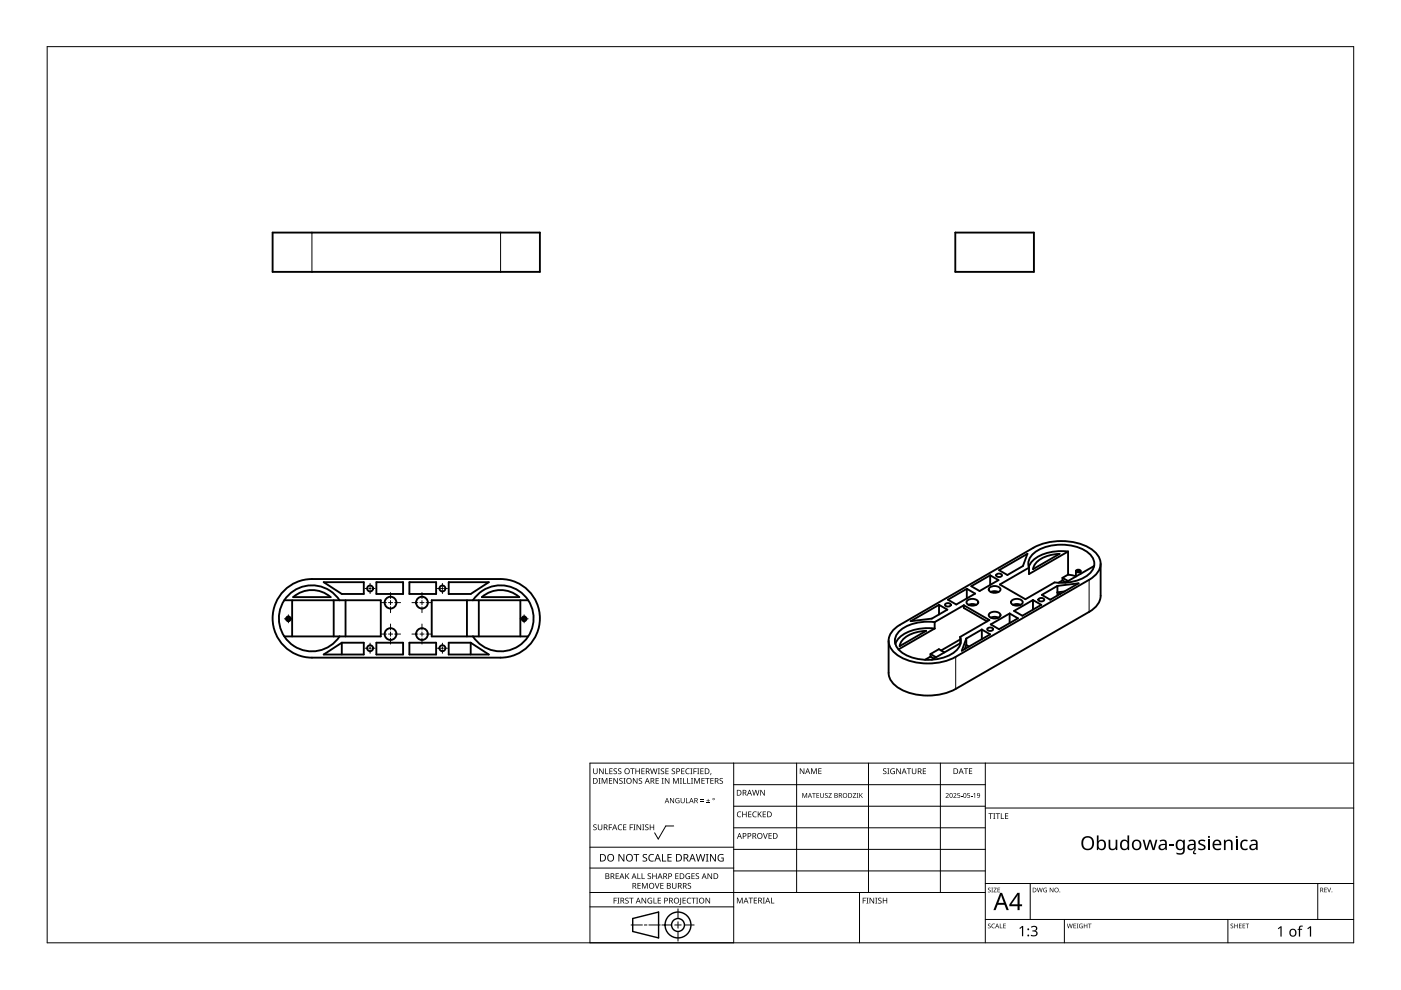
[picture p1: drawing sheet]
<svg xmlns="http://www.w3.org/2000/svg" width="297mm" height="210mm" viewBox="0 0 297 210" stroke-linecap="round" stroke-linejoin="round" font-family="sans-serif">
<g fill="none" stroke="#000" stroke-width=".4">
<path d="M57.8 49.3h56.7v8.3h-56.7zM202.5 49.3h16.7v8.3h-16.7zM219.9 119.1a7.5 7.5 0 0 1 4.7-1.7l-5.6 3.3 .2-.6zM226.5 116.9a10.5 10.5 0 0 0-7.1 1.6l-1 1.1-.3 .6M226.5 116.9v4.9M226.5 116.9l-8.3 4.8v-1.3M233.4 119.5v6.8a4.1 4.1 0 0 1-2.5 3.4l-28.3 16.4a12.9 12.9 0 0 1-12.2-.3 4.1 4.1 0 0 1-2-3.1v-6.8M60.2 125.2a8.3 8.3 0 0 1 5.9-2.4h40a8.3 8.3 0 0 1 8.4 8.3 8.3 8.3 0 0 1-8.4 8.3h-40a8.3 8.3 0 0 1-7.7-5.1 8.3 8.3 0 0 1 1.8-9.1zM60.3 127.3h20.4v7.6h-20.4M61.9 127.3v7.6M62.2 126.6a6 6 0 0 1 7.9 0zM68.6 138.8l3.9-2.5h4.6v2.5z"/>
<path d="M68.6 123.4h8.5v2.5h-4.6zM70.7 127.3v7.6M72 127.3a7 7 0 0 0-10.5-1.5 7 7 0 0 0 0 10.6 7 7 0 0 0 10.5-1.5M72.5 136.3v2.5M73.3 127.3v7.6M79.8 136.3h5.7v2.5h-5.7zM79.8 123.4h5.7v2.5h-5.7zM86.8 136.3h5.7v2.5h-5.7zM86.8 123.4h5.7v2.5h-5.7zM95.1 136.3h4.7l3.8 2.5h-8.5zM95.1 123.4h8.5l-3.8 2.5h-4.7zM99 127.3v7.6"/>
<path d="M99.8 136.3v2.5M100.3 127.3a7 7 0 0 1 10.4-1.5 7 7 0 0 1 0 10.6 7 7 0 0 1-10.4-1.5M101.5 127.3v7.6M102.2 126.6a6 6 0 0 1 7.9 0zM110.3 127.3v7.6M112 127.3h-20.5v7.6h20.5M189.7 133.3l1.1-.8 28.3-16.4a12.9 12.9 0 0 1 12.2 .3 3.4 3.4 0 0 1 1.2 5.2l-1.6 1.3-28.3 16.4a12.9 12.9 0 0 1-12.2-.3 3.4 3.4 0 0 1-1.2-5.2zM191.6 135.4a7.5 7.5 0 0 1 4.8-1.6l-5.7 3.2 .2-.6zM193.1 131.7l6-3.5 1.8 1.1-3.3 1.9zM197.3 139.2l.7 .4M197.3 139.2l-1.2 .7M197.3 138.7v.5"/>
<path d="M197.3 138.7l1.2 .7M198.2 131.9a10.5 10.5 0 0 0-7.1 1.6 2.78 2.78 0 0 0 0 4.7 10.5 10.5 0 0 0 11.3 0 2.77 2.77 0 0 0 1.2-3.2M198.2 133.3a10.5 10.5 0 0 0-7.1 1.5l-1 1.1-.3 .6M198.2 131.9v1.4M198.2 133.3l-7.7 4.4M199.1 128.2v2.1M200.2 138.3l-1.1-.7-1.8 1.1M200.4 128.1a.79 .79 0 0 1 1.2 .1 .73 .73 0 0 1-1.3 0zM201 127.2l4-2.4 1.8 1.1-4.1 2.3zM203.6 136.4v.1M203.6 135v1.4M203.6 136.4l-6 3.5"/>
<path d="M203.6 135.6l-4.1 2.3M204.3 128.3v.6l5 2.8M204.3 128.3l-6.1 3.6M204.3 128.3l5.5 3.2-6.2 3.5M204.9 135.4v1.3M204.9 136.7l-.3 .9M204.9 136.7l.6 .4M205 124.8v2.1M205 127.4a1.56 1.56 0 0 1 2.4 .3 1.44 1.44 0 0 1-2.5 0zM205.3 128.2l.9-.1 .8 .1M205.9 124.3l4-2.3 1.8 1-4 2.3zM208.2 133.5l1.7 1-6 3.5 1-2.6"/>
<path d="M208.2 133.5l-3.3 1.9M208.2 133.5v2M209.4 133.2a.8 .8 0 0 1 1.2 .2 .73 .73 0 0 1-1.3 0zM209.7 124.7a1.56 1.56 0 0 1 2.4 .3 1.44 1.44 0 0 1-2.5 0zM209.7 130.1a1.56 1.56 0 0 1 2.4 .3 1.44 1.44 0 0 1-2.5 0zM209.9 122v2M210.1 132.4l4-2.3 1.7 1-4 2.3zM210.1 131l.8-.2 .8 .2M210.1 125.5l.8-.2 .8 .2M211.3 121.8a.79 .79 0 0 1 1.1 .2 .73 .73 0 0 1-1.2 0zM211.8 120.9l6-3.5-.9 2.6-3.3 1.9zM212 123.9l6.2-3.5a2.99 2.99 0 0 1 1.9-3.7 10.7 10.7 0 0 1 10.6 .4 2.78 2.78 0 0 1 0 4.8 10.5 10.5 0 0 1-7.1 1.6l-6.2 3.6z"/>
<path d="M214.1 130.1v2M214.4 127.4a1.56 1.56 0 0 1 2.4 .3 1.44 1.44 0 0 1-2.5 0zM215 129.5l4-2.3 1.8 1-4 2.4zM216.4 128.2l-.8-.1-.8 .1M219 127.2v2.1M220.2 127a.8 .8 0 0 1 1.2 .2 .73 .73 0 0 1-1.3 0zM220.9 126.1l3.3-1.9 4.5-.5-6 3.5zM224.2 124.2v2.1M225.3 123.1l.7 .4M225.3 122.5l1.2 .7M225.3 122.5v.6M225.3 123.1l-.9 .5"/>
<path d="M225.7 125.4l-1.5 .2 .6 .3M226.5 121.8l-1.2 .7M226.5 121.8l1.6 .4M228.1 121.1v1.1M228.2 120.9l.2-.1a.56 .56 0 0 1 .7 .3 .49 .49 0 0 1-.5 .3 .49 .49 0 0 1-.4-.5zM228.3 121h.6a.3 .3 0 0 1-.3 .3 .3 .3 0 0 1-.3-.3zM229.1 121.1v.6M231.9 120.2v-.1l-6.1 3.4"/>
<circle cx="61.1" cy="131.2" r=".34"/>
<circle cx="61.1" cy="131.2" r=".5"/>
<circle cx="78.5" cy="124.8" r=".63"/>
<circle cx="78.5" cy="137.4" r=".63"/>
<circle cx="82.8" cy="127.8" r="1.25"/>
<circle cx="82.8" cy="134.4" r="1.25"/>
<circle cx="89.5" cy="134.4" r="1.25"/>
<circle cx="89.5" cy="127.8" r="1.25"/>
<circle cx="93.8" cy="137.4" r=".63"/>
<circle cx="93.8" cy="124.8" r=".63"/>
<circle cx="111.1" cy="131.2" r=".5"/>
<circle cx="111.1" cy="131.2" r=".34"/>
</g>
<path d="M66.1 49.3v8.3M106.1 49.3v8.3M202.6 139.3v6.8M230.9 122.9v6.8" fill="none" stroke="#000" stroke-width=".21"/>
<path d="M10 9.9h277v190h-277z" fill="none" stroke="#000" stroke-width=".21"/>
<g fill="none" stroke="#000" stroke-width=".21">
<path d="M125.1 179.6h30.5M142.8 175.1h-1.6l-1.6 2.8-.8-1.3M155.6 161.8v38.1h-30.5v-38.1h161.9M155.6 166.4h53.3M155.6 170.9h53.3M155.6 175.5h53.3M168.9 161.8v27.4M184.1 161.8v27.4M199.4 161.8v27.4M208.9 161.8v38.1M208.9 171.3h78.1M125.1 192.3h30.5"/>
<path d="M125.1 189.2h83.8M125.1 184h30.5M133.8 196.1h2.4M136.6 196.1h.6M137.6 196.1h2.4M140.3 196.1h2.1M143.1 196.1h1.3M143.7 192.7v2M143.7 195.4v1.4M143.7 197.5v2M145.1 196.1h2.1M155.6 180.1h53.3"/>
<path d="M155.6 184.7h53.3M182.2 189.2v10.7M208.9 194.9h78.1M208.9 187.3h78.1M218.4 187.3v7.6M225.7 194.9v5M260.3 194.9v5M279.4 187.3v7.6"/>
</g>
<g fill="#000">
<path d="M125.8 174.9l.5-.1h.2l-.1 .2a.25 .25 0 0 0-.3-.1 .25 .25 0 0 0 0 .4 .4 .4 0 0 1 .4 .3 .4 .4 0 0 1-.2 .5 .4 .4 0 0 1-.5-.3v.1a.27 .27 0 0 0 .5 0 .27 .27 0 0 0-.1-.4l-.4-.2zM125.8 162.9h.1v.8a.32 .32 0 0 0 .3 .3 .32 .32 0 0 0 .3-.3v-.8h.2v.8a.47 .47 0 0 1-.5 .4 .47 .47 0 0 1-.4-.4zM126.9 165h.4l-.1 .1v1l.1 .1h-.4l.1-.1v-1zM126.8 174.8h.1v.8a.32 .32 0 0 0 .3 .3 .32 .32 0 0 0 .3-.3v-.8h.2v.8a.47 .47 0 0 1-.5 .4 .47 .47 0 0 1-.4-.4zM127 162.9h.2l.6 1v-1h.2v1.2h-.2l-.7-1 .1 1h-.2zM127.6 165h.2l.4 1 .4-1h.2v1.2h-.2v-1.1l-.4 1.1h-.1l-.4-1.1v1.1h-.1zM128.3 162.9h.2v1.1h.5v.1h-.7zM129.1 174.8h.7v.1h-.6v.5h.5v.1h-.5v.5h-.1zM129.1 165h.7v.1h-.5v.4h.5v.1h-.5v.4h.5v.2h-.7zM129.2 162.9h.7v.1h-.5v.4h.4v.2h-.4v.4h.5v.1h-.7zM130.1 163l.5-.1 .2 .1v.1a.25 .25 0 0 0-.4-.1 .25 .25 0 0 0 0 .4 .4 .4 0 0 1 .4 .3 .4 .4 0 0 1-.2 .5 .4 .4 0 0 1-.5-.3v.1a.27 .27 0 0 0 .5 0 .27 .27 0 0 0-.1-.4l-.4-.2zM130.1 165h.1l.7 1v-1h.1v1.2h-.2l-.6-1v1h-.1z"/>
<path d="M131.1 175l.5-.2 .3 .1-.1 .1a.49 .49 0 0 0-.7 .4 .49 .49 0 0 0 .8 .4 .57 .57 0 0 1-.8 0 .57 .57 0 0 1 0-.8zM131.1 163l.4-.1 .2 .1v.1a.25 .25 0 0 0-.4-.1 .25 .25 0 0 0 0 .4 .4 .4 0 0 1 .5 .3 .4 .4 0 0 1-.3 .5 .4 .4 0 0 1-.5-.3l.1 .1a.27 .27 0 0 0 .4 0 .27 .27 0 0 0-.1-.4l-.3-.2zM131.3 165.1l.5-.2 .2 .1v.1a.25 .25 0 0 0-.4-.1 .25 .25 0 0 0 0 .4 .4 .4 0 0 1 .4 .3 .4 .4 0 0 1-.2 .5 .4 .4 0 0 1-.5-.2h.1a.27 .27 0 0 0 .4 .1 .27 .27 0 0 0-.1-.4l-.4-.3zM132.2 165h.4l-.1 .1v1l.1 .1h-.4l.1-.1v-1zM132.1 174.8h.7v.1h-.5v.4h.5v.1h-.5v.5h.5v.1h-.7zM133.5 174.8h.7v.1h-.5v.5h.5v.1h-.5v.5h-.2zM133.6 162.9h.9v.1h-.3v1.1h-.2v-1.1h-.4zM134.3 174.8h.4l-.1 .1v1l.1 .1h-.4l.1-.1v-1zM134.2 165h.2l.6 1v-1h.2v1.2h-.2l-.7-1v1h-.1zM134.7 162.9h.2v.5h.6v-.5h.2v1.2h-.2v-.5h-.6v.5h-.2zM135 174.8h.1l.7 1v-1h.1v1.2h-.2l-.6-1v1h-.1zM135.5 165.1l.4-.2 .2 .1v.1a.25 .25 0 0 0-.4-.1 .25 .25 0 0 0 0 .4 .4 .4 0 0 1 .5 .3 .4 .4 0 0 1-.3 .5 .4 .4 0 0 1-.5-.2h.1a.27 .27 0 0 0 .4 .1 .27 .27 0 0 0-.1-.4l-.3-.3z"/>
<path d="M136.2 174.8h.4l-.1 .1v1l.1 .1h-.4l.1-.1v-1zM136 162.9h.7v.1h-.6v.4h.5v.2h-.5v.4h.6v.1h-.7zM136.8 174.9l.4-.1h.3l-.1 .2a.25 .25 0 0 0-.3-.1 .25 .25 0 0 0 0 .4 .4 .4 0 0 1 .4 .3 .4 .4 0 0 1-.3 .5 .4 .4 0 0 1-.4-.3v.1a.27 .27 0 0 0 .5 0 .27 .27 0 0 0-.1-.4l-.4-.2zM137.8 174.8h.1v.5h.6v-.5h.2v1.2h-.2v-.6h-.6v.6h-.1zM137.8 162.9h.2l.3 1 .2-1h.2l.3 1 .2-1h.2l-.3 1.2h-.2l-.3-1-.3 1h-.1zM139 165h.7v.1h-.5v.4h.4v.1h-.4v.4h.5v.2h-.7zM139.5 162.9h.4l-.1 .1v1l.1 .1h-.4l.1-.1v-1zM140.3 165h.4l-.1 .1v1l.1 .1h-.4l.1-.1v-1zM140.1 163l.5-.1 .2 .1v.1a.25 .25 0 0 0-.4-.1 .25 .25 0 0 0 0 .4 .4 .4 0 0 1 .4 .3 .4 .4 0 0 1-.2 .5 .4 .4 0 0 1-.5-.3l.1 .1a.27 .27 0 0 0 .4 0 .27 .27 0 0 0-.1-.4l-.4-.2zM141.1 162.9h.7v.1h-.6v.4h.5v.2h-.5v.4h.6v.1h-.7zM141 165h.1l.7 1v-1h.1v1.2h-.2l-.6-1v1h-.1zM142.1 169.2h.1l.6 .9v-.9h.1v1.1h-.1l-.6-.9v.9h-.1z"/>
<path d="M142.5 163l.4-.1 .2 .1v.1a.25 .25 0 0 0-.4-.1 .25 .25 0 0 0 0 .4 .4 .4 0 0 1 .4 .3 .4 .4 0 0 1-.2 .5 .4 .4 0 0 1-.5-.3l.1 .1a.27 .27 0 0 0 .4 0 .27 .27 0 0 0-.1-.4l-.4-.2zM142.7 165h.2l.4 1 .4-1h.2v1.2h-.1v-1.1l-.4 1.1h-.2l-.4-1.1v1.1h-.1zM143.3 169.3l.5-.1 .3 .1-.1 .1a.45 .45 0 0 0-.7 .3 .45 .45 0 0 0 .6 .5v-.4h-.2v-.1h.4v.6a.6 .6 0 0 1-.8-.2 .6 .6 0 0 1 0-.8zM144.1 165h.5l-.2 .1v1l.2 .1h-.5l.2-.1v-1zM144.8 165h.2v1h.5v.2h-.7zM144.4 162.9h.7v.1h-.5v.4h.5v.2h-.5v.4h.5v.1h-.7zM144.3 169.2h.2v.7a.28 .28 0 0 0 .2 .3 .28 .28 0 0 0 .3-.3v-.7h.2v.7a.42 .42 0 0 1-.5 .4 .42 .42 0 0 1-.4-.4zM145.4 169.2h.2v1h.5v.1h-.7zM145.7 165h.2v1h.5v.2h-.7zM145.5 163.1l.4-.2 .3 .1v.1a.49 .49 0 0 0-.7 .4 .49 .49 0 0 0 .7 .5 .57 .57 0 0 1-.8-.1 .57 .57 0 0 1 0-.8zM146.4 162.9h.4l-.1 .1v1l.1 .1h-.4l.1-.1v-1zM146.5 165h.4l-.1 .1v1l.1 .1h-.4l.1-.1v-1z"/>
<path d="M147 162.9h.7v.1h-.5v.5h.5v.1h-.5v.5h-.2zM147.2 165h.2l.4 1 .4-1h.2v1.2h-.2l.1-1.1-.5 1.1h-.1l-.4-1.1v1.1h-.1zM147.8 162.9h.5l-.2 .1v1l.2 .1h-.5l.2-.1v-1zM148.5 169.9h.7v.1h-.7zM148.5 169.5h.7v.2h-.7zM148.5 162.9h.7v.1h-.6v.4h.5v.2h-.5v.4h.6v.1h-.7zM148.7 165h.7v.1h-.5v.4h.5v.1h-.5v.4h.5v.2h-.7zM149.8 170.2h.7v.1h-.7zM149.5 165h.9v.1h-.3v1.1h-.2v-1.1h-.4zM150.1 169.4l.1 .3h.3l-.3 .1v.3l-.1-.3h-.3l.3-.1zM150.7 163.9h.1l-.2 .4zM150.6 165h.7v.1h-.5v.4h.5v.1h-.5v.4h.5v.2h-.7z"/>
<path d="M152.6 165.1l.4-.2 .3 .1-.1 .1a.25 .25 0 0 0-.4-.1 .25 .25 0 0 0 0 .4 .4 .4 0 0 1 .5 .3 .4 .4 0 0 1-.3 .5 .4 .4 0 0 1-.5-.2h.1a.27 .27 0 0 0 .5 .1 .27 .27 0 0 0-.1-.4l-.4-.3zM156.4 172.2l.4-.2 .4 .1-.1 .1a.49 .49 0 0 0-.7 .5 .49 .49 0 0 0 .7 .4 .57 .57 0 0 1-.8 0 .57 .57 0 0 1 0-.8zM157.4 172.1h.1v.5h.7v-.5h.1v1.2h-.1v-.6h-.7v.6h-.1zM158.6 172.1h.7v.1h-.5v.4h.5v.1h-.5v.4h.5v.2h-.7zM159.7 172.2l.4-.2 .3 .1v.1a.49 .49 0 0 0-.7 .5 .49 .49 0 0 0 .7 .4 .57 .57 0 0 1-.8 0 .57 .57 0 0 1 0-.8zM159.5 167.5h.1l.3 1 .3-1h.1l.3 1 .3-1h.1l-.3 1.2h-.2l-.3-1.1-.3 1.1h-.1zM160.7 172.1h.1v.6l.5-.6h.2l-.5 .5 .5 .7h-.1l-.5-.6-.1 .6h-.1zM161.8 176.6h.1l.4 1.1 .3-1.1h.2l-.5 1.2h-.1zM161.2 167.5h.2l.6 1v-1h.2v1.2h-.2l-.7-1v1h-.1zM161.7 172.1h.7v.1h-.5v.4h.5v.1h-.5v.4h.5v.2h-.7zM162.9 176.6h.7v.2h-.5v.3h.5v.2h-.5v.4h.5v.1h-.7zM169.6 162.9h.2l.6 1v-1h.1v1.2h-.1l-.7-1v1h-.1z"/>
<path d="M170.1 168.1h.2l.3 .9 .3-.9h.2v1.1h-.1v-.9l-.4 .9-.4-.9v.9h-.1zM172 162.9h.2l.4 1 .3-1h.3v1.2h-.2v-1l-.4 1h-.1l-.4-1.1v1.1h-.1zM172.2 168.1h.8v.2h-.4v.9h-.1v-.9h-.3zM173.1 168.1h.6v.2h-.5v.3h.5v.1h-.5v.4h.5v.1h-.6zM173.5 162.9h.7v.1h-.5v.4h.4v.1h-.4v.5h.5v.1h-.7zM173.9 168.1h.1v.7a.26 .26 0 0 0 .3 .3 .26 .26 0 0 0 .3-.3v-.7h.1v.7a.39 .39 0 0 1-.4 .4 .39 .39 0 0 1-.4-.4zM174.9 168.2l.4-.1 .2 .1v.1a.25 .25 0 0 0-.4-.1 .25 .25 0 0 0 0 .4 .25 .25 0 0 0 .3 .1 .32 .32 0 0 1 0 .5 .32 .32 0 0 1-.5-.2 .25 .25 0 0 0 .3 .1 .25 .25 0 0 0 .1-.3l-.4-.3zM175.7 168.1h.6l-.5 1h.6v.1h-.8l.6-.9h-.5zM180.8 168.1h.7l-.5 1h.5v.1h-.7l.5-.9h-.5zM181.6 168.1h.4l-.1 .1 .1 1h-.4l.2-.1zM182.2 168.1h.1v.5l.6-.5-.4 .5 .4 .6-.5-.5-.1 .5h-.1zM187.3 163l.4-.1 .2 .1v.1a.25 .25 0 0 0-.4-.1 .25 .25 0 0 0 0 .4 .4 .4 0 0 1 .5 .3 .4 .4 0 0 1-.3 .5 .4 .4 0 0 1-.5-.3l.1 .1a.27 .27 0 0 0 .4 0 .27 .27 0 0 0-.1-.4l-.3-.2z"/>
<path d="M188.1 162.9h.5l-.2 .1v1l.2 .1h-.5l.2-.1v-1zM188.9 163.1l.5-.2 .3 .1v.1a.5 .5 0 0 0-.8 .4 .5 .5 0 0 0 .7 .5v-.4h-.3v-.1h.4v.6a.66 .66 0 0 1-.8-.1 .66 .66 0 0 1 0-.9zM190 162.9h.2l.7 1-.1-1h.2v1.2h-.2l-.6-1v1h-.2zM192.3 162.9h.9v.1h-.4v1.1h-.2v-1.1h-.3zM193.3 162.9h.2v.8a.32 .32 0 0 0 .3 .3 .32 .32 0 0 0 .3-.3v-.8h.2v.8a.47 .47 0 0 1-.5 .4 .47 .47 0 0 1-.5-.4zM195.7 162.9h.6v.1h-.5v.4h.5v.2h-.5v.4h.5v.1h-.6zM200.5 168.3a.37 .37 0 0 1 .6 0 .37 .37 0 0 1-.2 .5l-.3 .3h.6v.1h-.7l.3-.4a.27 .27 0 0 0 .2-.4 .27 .27 0 0 0-.4-.1zM202.1 168.3a.37 .37 0 0 1 .6 0 .37 .37 0 0 1-.2 .5l-.2 .3h.5v.1h-.7l.3-.4a.27 .27 0 0 0 .3-.4 .27 .27 0 0 0-.5-.1zM203 168.1h.5v.2h-.4v.3a.34 .34 0 0 1 .5 .1 .34 .34 0 0 1-.2 .5 .34 .34 0 0 1-.4-.2 .29 .29 0 0 0 .4 .1 .29 .29 0 0 0 0-.5 .29 .29 0 0 0-.4 0zM203.7 168.7h.4v.1h-.4zM204.3 162.9h1v.1h-.4v1.1h-.2v-1.1h-.4zM205.1 168.1h.5v.2h-.4v.3a.34 .34 0 0 1 .5 .1 .34 .34 0 0 1-.2 .5 .34 .34 0 0 1-.4-.2 .29 .29 0 0 0 .4 .1 .29 .29 0 0 0 0-.5 .29 .29 0 0 0-.4 0z"/>
<path d="M205.8 168.7h.4v.1h-.4zM205.4 162.9h.7v.1h-.5v.4h.5v.1h-.5v.5h.5v.1h-.7zM206.4 168.4l.3-.3v1.1h-.1v-.9zM209.6 172.4h.9v.2h-.4v1h-.1v-1h-.4zM210.6 172.4h.4l-.1 .1v1l.1 .1h-.4l.1-.1v-1zM211.1 172.4h.9v.2h-.4v1h-.1v-1h-.4zM212.2 172.4h.2v1.1h.5v.1h-.7zM213.1 172.4h.7v.2h-.6v.3h.5v.2h-.5v.4h.6v.1h-.7zM235 178h.4v1.5a.59 .59 0 0 0 .7 .5 .59 .59 0 0 0 .4-.8v-1.2h.4v2.2h-.3l-.1-.3a.84 .84 0 0 1-.9 .3 .84 .84 0 0 1-.6-.7zM247.9 179h1v.3h-1zM254.2 178.2a1.29 1.29 0 0 1 1.4 0l-.2 .2-.4-.1a.35 .35 0 0 0-.6 .2 .35 .35 0 0 0 .4 .4l.2 .1a.66 .66 0 0 1 .6 .8 .66 .66 0 0 1-.9 .5l-.7-.2v-.3l.7 .2 .5-.2v-.3l-.6-.3a.58 .58 0 0 1-.4-1zM130.1 190.3h.7v.2h-.5v.4h.4v.1h-.4v.6h-.2z"/>
<path d="M130.5 185.2h.7v.1h-.5v.4h.5v.1h-.5v.4h.5v.2h-.7zM130.9 190.3h.4l-.1 .2v.9l.1 .2h-.4l.1-.2v-.9zM131.1 181.1h.3l.8 1.3v-1.3h.2v1.6h-.3l-.8-1.4v1.4h-.2zM132.6 190.5l.4-.2 .3 .1-.1 .1a.25 .25 0 0 0-.4-.1 .25 .25 0 0 0 0 .4 .4 .4 0 0 1 .5 .3 .4 .4 0 0 1-.3 .5 .4 .4 0 0 1-.5-.2h.1a.27 .27 0 0 0 .5 .1 .27 .27 0 0 0-.1-.5l-.4-.2zM132.6 185.2h.1v.6l.6-.6h.1l-.5 .5 .5 .7h-.1l-.5-.6-.1 .6h-.1zM133.4 190.3h.9v.2h-.4v1.1h-.1v-1.1h-.4zM134.3 181.1h1.2v.2h-.5v1.4h-.2v-1.4h-.5zM135.1 185.2h.2v1h.5v.2h-.7zM135.2 187.2h.6v.1h-.5v.4h.5v.2h-.5v.4h.5v.1h-.6zM136 185.2h.2v1h.5v.2h-.7zM136.1 187.2h.2l.4 1 .4-1h.2v1.2h-.1v-1l-.4 1h-.2l-.4-1 .1 1h-.2zM136 190.3h.2l.7 1.1-.1-1.1h.2v1.3h-.2l-.6-1v1h-.2z"/>
<path d="M136.3 181.2l.3-.1h.6l-.2 .2a.33 .33 0 0 0-.5 .1 .33 .33 0 0 0 .4 .4 .49 .49 0 0 1 .3 .7 .49 .49 0 0 1-.8 .2l-.2-.1v-.2l.3 .1a.35 .35 0 0 0 .5-.2 .35 .35 0 0 0-.4-.4l-.3-.3zM137.4 190.5l.6-.2 .3 .1-.1 .1a.5 .5 0 0 0-.8 .4 .5 .5 0 0 0 .7 .5v-.3h-.3v-.2h.5v.6a.66 .66 0 0 1-.9-.1 .66 .66 0 0 1 0-.9zM137.4 185.3l.4-.2 .2 .1v.1a.25 .25 0 0 0-.4-.1 .25 .25 0 0 0 0 .4 .4 .4 0 0 1 .4 .3 .4 .4 0 0 1-.2 .5 .4 .4 0 0 1-.5-.2h.1a.27 .27 0 0 0 .4 .1 .27 .27 0 0 0-.1-.4l-.4-.3zM137.7 181.3l.5-.2h.5l-.1 .2a.63 .63 0 0 0-.9 .6 .63 .63 0 0 0 .9 .5v.2a.83 .83 0 0 1-1-.3 .83 .83 0 0 1 .1-1zM138.6 190.3h.1v1.1h.5v.2h-.6zM138.8 187.2h.2l.3 1.1 .4-1.1h.1l-.4 1.2h-.2zM138.3 185.2h.2v.5h.6v-.5h.1v1.2h-.1v-.6h-.6v.6h-.2zM139.5 190.3h.6v.2h-.5v.4h.5v.1h-.5v.4h.5v.2h-.6zM140.4 181.1h.2v1.4h.6v.2h-.8zM140 187.2h.7v.1h-.5v.4h.4v.2h-.4v.4h.5v.1h-.7zM141.5 181.1h.9v.2h-.7v.4h.7v.2h-.7v.6h.7v.2h-.9zM142.5 187.2h.1v.8a.32 .32 0 0 0 .4 .3 .32 .32 0 0 0 .3-.3v-.8h.1v.8a.47 .47 0 0 1-.5 .4 .47 .47 0 0 1-.4-.4z"/>
<path d="M143.2 185.2h.7v.1h-.6v.4h.5v.1h-.5v.4h.6v.2h-.7zM144.2 190.3h.2v1.3l-.1 .2-.3 .1v-.2l.2-.1zM144.7 190.3h.7v.2h-.5v.4h.5v.1h-.5v.4h.5v.2h-.7zM145.5 185.3l.4-.2 .4 .1-.1 .1a.5 .5 0 0 0-.7 .4 .5 .5 0 0 0 .7 .5v-.3h-.3v-.2h.4v.6a.66 .66 0 0 1-.9-.1 .66 .66 0 0 1 .1-.9zM145.8 190.5l.4-.2 .3 .1v.1a.49 .49 0 0 0-.7 .5 .49 .49 0 0 0 .7 .4 .57 .57 0 0 1-.8 0 .57 .57 0 0 1 0-.8zM145.9 187.3l.4-.1 .2 .1v.1a.25 .25 0 0 0-.4-.1 .25 .25 0 0 0 0 .4 .4 .4 0 0 1 .4 .3 .4 .4 0 0 1-.2 .5 .4 .4 0 0 1-.5-.3l.1 .1a.27 .27 0 0 0 .4 0 .27 .27 0 0 0-.1-.4l-.4-.2zM146.6 190.3h.9v.2h-.4v1.1h-.1v-1.1h-.4zM146.6 185.2h.7v.1h-.5v.4h.5v.1h-.5v.4h.5v.2h-.7zM147.6 190.3h.4l-.1 .2v.9l.1 .2h-.4l.1-.2v-.9zM147.5 185.3l.5-.2 .2 .1v.1a.25 .25 0 0 0-.4-.1 .25 .25 0 0 0 0 .4 .4 .4 0 0 1 .4 .3 .4 .4 0 0 1-.2 .5 .4 .4 0 0 1-.5-.2h.1a.27 .27 0 0 0 .4 .1 .27 .27 0 0 0-.1-.4l-.4-.3zM147.5 181.1h.2l.4 1.3 .3-1.3h.2l.4 1.3 .3-1.3h.2l-.4 1.6h-.2l-.4-1.4-.3 1.4h-.2zM149.7 181.1h.5l-.2 .1v1.3l.2 .2h-.5l.1-.2v-1.3z"/>
<path d="M149.6 190.3h.2l.6 1.1v-1.1h.2v1.3h-.2l-.7-1v1h-.1zM150 185.2h.2l.6 1v-1h.2v1.2h-.2l-.7-1 .1 1h-.2zM150.5 181.1h.3l.8 1.3v-1.3h.2v1.6h-.3l-.8-1.4v1.4h-.2zM152.3 181.3l.8-.2h.3l-.1 .2a.65 .65 0 0 0-1 .5 .65 .65 0 0 0 .9 .7v-.5h-.3v-.2h.5v.8a.86 .86 0 0 1-1.1-.2 .86 .86 0 0 1 0-1.1zM156.2 190.3h.3l.3 1 .4-1h.3v1.2h-.2v-1l-.4 1h-.1l-.4-1v1h-.2zM158.7 190.3h.9v.2h-.3v1h-.2v-1h-.4zM159.8 190.3h.7v.2h-.5v.3h.5v.2h-.5v.4h.5v.1h-.7zM161.7 190.3h.5l-.2 .2v.9l.2 .1h-.5l.2-.1v-.9zM163.5 190.3h.1v1.1h.6v.1h-.7zM182.9 190.3h.7v.2h-.5v.4h.5v.1h-.5v.6h-.2zM183.7 190.3h.4l-.1 .2v.9l.1 .2h-.4l.1-.2v-.9zM184.4 190.3h.1l.7 1v-1h.1v1.3h-.1l-.7-1v1h-.1z"/>
<path d="M185.6 190.3h.4l-.1 .2v.9l.1 .2h-.4l.1-.2v-.9zM186.2 190.5l.5-.2 .2 .1v.1a.25 .25 0 0 0-.4-.1 .25 .25 0 0 0 0 .4 .4 .4 0 0 1 .4 .3 .4 .4 0 0 1-.2 .5 .4 .4 0 0 1-.5-.2 .27 .27 0 0 0 .5 .1 .27 .27 0 0 0-.1-.5l-.4-.2zM187.2 190.3h.1v.6h.6v-.6h.2v1.3h-.2v-.6h-.6v.6h-.1zM209.5 188.3l.3-.1 .2 .2a.24 .24 0 0 0-.3-.1 .24 .24 0 0 0-.1 .3 .24 .24 0 0 0 .3 .1 .31 .31 0 0 1 0 .5 .31 .31 0 0 1-.5-.2 .23 .23 0 0 0 .4 .2 .23 .23 0 0 0 0-.4l-.3-.2zM209.5 195.9l.3-.1 .2 .2a.24 .24 0 0 0-.3-.1 .24 .24 0 0 0-.1 .3 .24 .24 0 0 0 .3 .1 .31 .31 0 0 1 0 .5 .31 .31 0 0 1-.5-.1 .23 .23 0 0 0 .4 .1 .23 .23 0 0 0 0-.4l-.3-.2zM210.2 188.2h.3l-.1 .1 .1 .9h-.3l.1-.1zM210.3 196l.4-.2 .2 .1v.1a.39 .39 0 0 0-.6 .3 .39 .39 0 0 0 .6 .4 .46 .46 0 0 1-.7-.1 .46 .46 0 0 1 .1-.6zM210.7 188.2h.6l-.5 .9h.5v.1h-.7l.5-.9h-.4zM212 195.8h.1v.9l.4 .1h-.5zM211.5 188.2h.5l-.4 .1v.3h.4l-.4 .1v.4l.4 .1h-.5zM212.7 195.8h.5l-.4 .1v.3h.4l-.4 .2v.3l.4 .1h-.5zM216.1 196.8l.6-.5h.2v2.2h-.2v-1.9l-.4 .4z"/>
<path d="M218.6 196.5a.73 .73 0 0 1 .8-.3 .73 .73 0 0 1 .5 .8l-.4 .4a.62 .62 0 0 1 .5 .7 .62 .62 0 0 1-.8 .4l-.6-.1v-.2l.4 .1a.45 .45 0 0 0 .7-.3 .45 .45 0 0 0-.6-.5h-.2v-.2a.46 .46 0 0 0 .6-.1 .46 .46 0 0 0 0-.6l-.8 .1zM219.8 188.2h.2l.2 .8 .2-.8h.1l.2 .8 .2-.8h.2l-.3 1h-.1l-.2-.8-.3 .8h-.1zM221.3 188.3h.7h-.1a.4 .4 0 0 0-.6 .4 .4 .4 0 0 0 .6 .4v-.3l-.3-.1h.4v.5a.53 .53 0 0 1-.7-.2 .53 .53 0 0 1 0-.7zM222.6 188.2h.1l.5 .8v-.8h.1v1h-.1l-.5-.8v.8h-.1zM226.2 195.8h.1l.2 .9 .3-.9h.1l.2 .9 .2-.9h.1l-.2 1h-.1l-.3-.8-.2 .8h-.1zM227.6 195.8h.5l-.4 .1v.3h.4l-.4 .2v.3l.4 .1h-.5zM228.3 195.8h.3l-.1 .1 .1 .9h-.3l.1-.1zM228.9 196l.7-.1-.2 .1a.4 .4 0 0 0-.5 .3 .4 .4 0 0 0 .5 .4v-.3l-.2-.1h.4v.5a.53 .53 0 0 1-.7-.1 .53 .53 0 0 1 0-.7zM229.8 195.8h.1v.4h.5v-.4h.1v1h-.1v-.4h-.5v.4h-.1zM230.7 195.8h.7l-.3 .1v.9h-.1v-.9zM242.3 178h.3l.5 1.9 .5-1.9h.4l.5 1.9 .5-1.9h.4l-.6 2.2h-.4l-.6-1.8-.5 1.8h-.4zM253.1 180.4l.4-.2a.34 .34 0 0 0-.3 .3 .34 .34 0 0 0 .2 .4h.2v.2h-.4a.42 .42 0 0 1-.1-.7z"/>
<path d="M259.5 178h.3v.3a.83 .83 0 0 1 1-.3 .83 .83 0 0 1 .5 .8v1.4h-.3v-1.4a.59 .59 0 0 0-.7-.5 .59 .59 0 0 0-.4 .8v1.1h-.4zM260.9 195.9l.4-.1 .1 .2a.24 .24 0 0 0-.3-.1 .24 .24 0 0 0-.1 .3 .24 .24 0 0 0 .4 .1 .31 .31 0 0 1-.1 .5 .31 .31 0 0 1-.4-.1 .23 .23 0 0 0 .3 .1 .23 .23 0 0 0 .1-.4l-.4-.2zM261.7 195.8h.1v.4h.5v-.4h.1v1h-.1v-.4h-.5v.4h-.1zM262.7 195.8h.5l-.4 .1v.3h.4l-.4 .2v.3l.4 .1h-.5zM263.3 178.2l.6-.2 .6 .1-.1 .3h-.1a.8 .8 0 0 0-1 .9 .8 .8 0 0 0 1.2 .5v.4a1.14 1.14 0 0 1-1.4-.4 1.14 1.14 0 0 1 .1-1.5zM263.5 195.8h.5l-.4 .1v.3h.4l-.4 .2v.3l.4 .1h-.5zM264.1 195.8h.7l-.3 .1v.9h-.1v-.9zM270.9 196.9l.6-.5h.2v2.2h-.2v-1.9l-.4 .3zM275.5 196.4l.7-.1v.2h-.4l-.1 .2-.1 .2h.5v.2h-.5v1.5h-.2v-1.5h-.3l.3-.2zM277.2 196.9l.6-.5h.2v2.2h-.3v-1.9l-.4 .3zM280.8 188.2h.5l-.4 .1v.3h.4l-.4 .1v.4l.4 .1h-.5zM281.4 188.2h.1l.3 .8 .3-.8h.1l-.3 1h-.2z"/>
<path d="M125.7 165h.4a.61 .61 0 0 1 .6 .6 .61 .61 0 0 1-.6 .6h-.4zM125.9 165.1v.9h.2a.48 .48 0 0 0 .5-.4 .48 .48 0 0 0-.5-.5z"/>
<path d="M128 174.8h.3a.35 .35 0 0 1 .5 .2 .35 .35 0 0 1-.3 .5l.4 .5h-.2l-.3-.5h-.2v.5h-.2zM128.2 174.9v.5h.1a.23 .23 0 0 0 .3-.2 .23 .23 0 0 0-.3-.3z"/>
<path d="M130.3 174.8h.1l.5 1.2h-.2l-.1-.4h-.5l-.2 .4h-.1zM130.3 175l-.2 .5h.4z"/>
<path d="M132.3 163.5a.61 .61 0 0 1 1.2 0 .61 .61 0 0 1-1.2 0zM132.6 163.5a.45 .45 0 0 0 .8 0 .45 .45 0 0 0-.8 0z"/>
<path d="M132.7 165.6a.61 .61 0 0 1 1.2 0 .61 .61 0 0 1-1.2 0zM133 165.6a.45 .45 0 0 0 .9 0 .45 .45 0 0 0-.9 0z"/>
<path d="M136.9 162.9h.4a.35 .35 0 0 1 .4 .3 .35 .35 0 0 1-.2 .4l.3 .5h-.2l-.3-.5h-.2v.5h-.2zM137.1 163v.5h.2a.23 .23 0 0 0 .3-.2 .23 .23 0 0 0-.3-.3z"/>
<path d="M137.2 165h.1l.5 1.2h-.2l-.1-.4h-.5l-.2 .4h-.1zM137.2 165.1l-.2 .6h.4z"/>
<path d="M137.9 165h.4a.35 .35 0 0 1 .4 .2 .35 .35 0 0 1-.2 .4l.3 .6h-.2l-.3-.5h-.2v.5h-.2zM138.1 165.1v.4h.2a.23 .23 0 0 0 .3-.2 .23 .23 0 0 0-.3-.2z"/>
<path d="M141.4 169.2h.1l.4 1.1h-.1l-.2-.3h-.4l-.1 .3h-.2zM141.4 169.3l-.2 .5h.4z"/>
<path d="M143.4 162.9h.3a.41 .41 0 0 1 .5 .5 .41 .41 0 0 1-.6 .3v.4h-.2zM143.6 163v.5a.29 .29 0 0 0 .4-.2 .29 .29 0 0 0-.4-.3z"/>
<path d="M146.5 169.2h.2l.4 1.1h-.2l-.1-.3h-.4l-.2 .3h-.1zM146.6 169.3l-.2 .5h.4z"/>
<path d="M147.2 169.2h.3a.31 .31 0 0 1 .4 .2 .31 .31 0 0 1-.2 .4l.3 .5h-.2l-.2-.5h-.2v.5h-.2zM147.4 169.3v.4h.1a.21 .21 0 0 0 .3-.2 .21 .21 0 0 0-.3-.2z"/>
<path d="M149.4 162.9h.4a.61 .61 0 0 1 .6 .6 .61 .61 0 0 1-.6 .6h-.4zM149.6 163v1h.2a.48 .48 0 0 0 .4-.5 .48 .48 0 0 0-.4-.5z"/>
<path d="M151.1 169.4a.24 .24 0 0 1 .4 0 .24 .24 0 0 1-.4 0zM151.2 169.4a.14 .14 0 0 0 .2 0 .14 .14 0 0 0-.2 0z"/>
<path d="M151.6 165h.3a.35 .35 0 0 1 .4 .2 .35 .35 0 0 1-.2 .4l.3 .6h-.2l-.2-.5h-.3v.5h-.1zM151.7 165.1v.4h.2a.23 .23 0 0 0 .3-.2 .23 .23 0 0 0-.3-.2z"/>
<path d="M156.7 176.6h.1l.5 1.2h-.1l-.2-.3h-.5l-.1 .3h-.2zM156.8 176.8l-.2 .5h.4z"/>
<path d="M156.2 167.5h.4a.61 .61 0 0 1 .6 .6 .61 .61 0 0 1-.6 .6h-.4zM156.4 167.6v1h.1a.48 .48 0 0 0 .5-.5 .48 .48 0 0 0-.4-.5z"/>
<path d="M157.5 167.5h.3a.35 .35 0 0 1 .4 .2 .35 .35 0 0 1-.2 .4l.3 .6h-.1l-.3-.5h-.3v.5h-.1zM157.6 167.6v.5h.2a.23 .23 0 0 0 .3-.3 .23 .23 0 0 0-.3-.2z"/>
<path d="M157.5 176.6h.3a.41 .41 0 0 1 .5 .5 .41 .41 0 0 1-.7 .3v.4h-.1zM157.6 176.8v.4a.29 .29 0 0 0 .5-.2 .29 .29 0 0 0-.5-.2z"/>
<path d="M158.5 176.6h.3a.41 .41 0 0 1 .5 .5 .41 .41 0 0 1-.6 .3v.4h-.2zM158.7 176.8v.4a.29 .29 0 0 0 .4-.2 .29 .29 0 0 0-.4-.2z"/>
<path d="M158.8 167.5h.2l.5 1.2h-.2l-.2-.4h-.4l-.2 .4h-.1zM158.9 167.6l-.2 .6h.4z"/>
<path d="M159.5 176.6h.4a.35 .35 0 0 1 .4 .3 .35 .35 0 0 1-.2 .4l.3 .5h-.2l-.3-.5h-.2v.5h-.2zM159.7 176.8v.4h.2a.23 .23 0 0 0 .3-.2 .23 .23 0 0 0-.3-.2z"/>
<path d="M160.4 177.2a.65 .65 0 0 1 1.3 0 .65 .65 0 0 1-1.3 0zM160.7 177.2a.45 .45 0 0 0 .9 0 .45 .45 0 0 0-.9 0z"/>
<path d="M162.7 172.1h.3a.61 .61 0 0 1 .6 .6 .61 .61 0 0 1-.6 .6h-.3zM162.8 172.2v.9h.2a.48 .48 0 0 0 .5-.4 .48 .48 0 0 0-.5-.5z"/>
<path d="M163.9 176.6h.4a.61 .61 0 0 1 .6 .7 .61 .61 0 0 1-.7 .5h-.3zM164 176.8v.9h.2a.48 .48 0 0 0 .5-.4 .48 .48 0 0 0-.5-.5z"/>
<path d="M171.2 162.9h.1l.5 1.2h-.2l-.1-.4h-.5l-.1 .4h-.2zM171.2 163.1l-.1 .5h.3z"/>
<path d="M171.7 168.1l.5 1.1-.3-.3h-.4l-.2 .3zM171.7 168.3l-.1 .4h.3z"/>
<path d="M176.9 168.1h.3a.26 .26 0 0 1 .4 .2 .26 .26 0 0 1-.2 .3 .28 .28 0 0 1 .2 .4 .28 .28 0 0 1-.3 .2h-.4zM177 168.7v.4h.3a.19 .19 0 0 0 .2-.2 .19 .19 0 0 0-.3-.2zM177 168.3v.3h.2a.18 .18 0 0 0 .3-.2 .17 .17 0 0 0-.3-.1z"/>
<path d="M177.8 168.1h.3a.29 .29 0 0 1 .4 .2 .29 .29 0 0 1-.2 .4l.3 .5h-.2l-.2-.5h-.2v.5h-.2zM178 168.3v.3h.1a.2 .2 0 0 0 .3-.2 .2 .2 0 0 0-.3-.1z"/>
<path d="M178.6 168.7a.51 .51 0 0 1 1 0 .51 .51 0 0 1-1 0zM178.8 168.7a.4 .4 0 0 0 .8 0 .4 .4 0 0 0-.8 0z"/>
<path d="M179.9 168.1h.3a.51 .51 0 0 1 .5 .6 .51 .51 0 0 1-.6 .5h-.2zM180 168.3v.8l.3-.1 .2-.2v-.4z"/>
<path d="M191.6 162.9h.2l.4 1.2h-.1l-.2-.4h-.4l-.2 .4h-.1zM191.7 163.1l-.2 .5h.4z"/>
<path d="M194.6 162.9h.3a.35 .35 0 0 1 .5 .2 .35 .35 0 0 1-.3 .5l.4 .5h-.2l-.3-.5h-.3v.5h-.1zM194.7 163v.5h.2a.23 .23 0 0 0 .3-.2 .23 .23 0 0 0-.3-.3z"/>
<path d="M201.4 168.2l.4-.1 .1 .3 .1 .5-.2 .3-.3-.1-.2-.2zM201.5 168.3v.1a.37 .37 0 0 0-.1 .4 .37 .37 0 0 0 .4 .2 .4 .4 0 0 0 .1-.5 .4 .4 0 0 0-.4-.2z"/>
<path d="M202.2 162.9h.3a.61 .61 0 0 1 .6 .6 .61 .61 0 0 1-.6 .6h-.3zM202.3 163v1h.2a.48 .48 0 0 0 .5-.5 .48 .48 0 0 0-.5-.5z"/>
<path d="M203.7 162.9h.2l.4 1.2h-.1l-.2-.4h-.5l-.1 .4h-.2zM203.8 163.1l-.2 .5h.4z"/>
<path d="M204.3 168.2l.4-.1 .2 .3v.5l-.2 .3-.3-.1-.2-.2zM204.4 168.3v.1a.37 .37 0 0 0-.1 .4 .37 .37 0 0 0 .4 .2 .4 .4 0 0 0 .1-.4 .4 .4 0 0 0-.4-.3z"/>
<path d="M207.2 168.2a.49 .49 0 0 1 .6 .4 .49 .49 0 0 1-.4 .6l-.2-.1 .4-.1 .1-.3a.32 .32 0 0 1-.5 0 .32 .32 0 0 1 0-.5zM207.2 168.5a.25 .25 0 0 0 .5 0 .25 .25 0 0 0-.5 0z"/>
<path d="M229.6 177.7a1.44 1.44 0 0 1 1.9-.1 1.44 1.44 0 0 1 .4 1.8 1.39 1.39 0 0 1-1.9 .8 1.39 1.39 0 0 1-.7-1.9zM230 177.8a1.23 1.23 0 0 0 .5 2.1 1.23 1.23 0 0 0 1.1-.9 1.23 1.23 0 0 0-.6-1.3l-.6-.1z"/>
<path d="M232.6 177.1h.3v1.2a.96 .96 0 0 1 1.3-.1 .96 .96 0 0 1 .3 1.2 .91 .91 0 0 1-.6 .8 .91 .91 0 0 1-1-.2l-.1 .2h-.2zM233.1 178.5l-.2 .4a.68 .68 0 0 0 .2 .9 .68 .68 0 0 0 .9 0l.1-.3a.74 .74 0 0 0-.1-.9 .74 .74 0 0 0-.9-.2z"/>
<path d="M240.2 178.3a1.08 1.08 0 0 1 1.6 .1 1.08 1.08 0 0 1-.2 1.6 1.08 1.08 0 0 1-1.5-.3 1.47 1.47 0 0 1 .1-1.4zM240.6 178.4a.85 .85 0 0 0-.2 1 .85 .85 0 0 0 .9 .5 .82 .82 0 0 0 .3-1 .82 .82 0 0 0-1-.5z"/>
<path d="M128.4 185.2h.3a.31 .31 0 0 1 .4 .1 .31 .31 0 0 1-.2 .4 .33 .33 0 0 1 .3 .4 .33 .33 0 0 1-.4 .3h-.4zM128.5 185.8v.4h.3a.23 .23 0 0 0 .2-.2 .23 .23 0 0 0-.3-.2zM128.5 185.3v.4h.2a.21 .21 0 0 0 .3-.2 .21 .21 0 0 0-.3-.2z"/>
<path d="M127.2 181.1h.5a.79 .79 0 0 1 .8 .8 .79 .79 0 0 1-.9 .8h-.4zM127.4 181.2v1.3h.2a.62 .62 0 0 0 .7-.6 .62 .62 0 0 0-.6-.7z"/>
<path d="M129.5 185.2h.3a.35 .35 0 0 1 .4 .2 .35 .35 0 0 1-.2 .4l.3 .6h-.1l-.3-.5h-.3v.5h-.1zM129.6 185.3v.4h.2a.23 .23 0 0 0 .3-.2 .23 .23 0 0 0-.3-.2z"/>
<path d="M128.9 181.3a.77 .77 0 0 1 1.2 .1 .77 .77 0 0 1-.2 1.1 .77 .77 0 0 1-1.1-.3v-.5zM129.1 181.4a.63 .63 0 0 0-.2 .8 .63 .63 0 0 0 .9 .2l.1-.1a.61 .61 0 0 0 0-.8 .61 .61 0 0 0-.8-.1z"/>
<path d="M131.6 190.3h.3a.35 .35 0 0 1 .4 .3 .35 .35 0 0 1-.2 .4l.3 .6h-.1l-.3-.5h-.3v.5h-.1zM131.7 190.5v.4h.2a.23 .23 0 0 0 .3-.2 .23 .23 0 0 0-.3-.2z"/>
<path d="M131.8 185.2h.1l.5 1.2h-.2l-.1-.4h-.5l-.1 .4h-.2zM131.8 185.3l-.1 .6h.3z"/>
<path d="M132.9 181.3a.77 .77 0 0 1 1.1 0 .77 .77 0 0 1-.1 1.2 .77 .77 0 0 1-1.1-.3l-.1-.5zM133.1 181.4a.63 .63 0 0 0-.2 .8 .63 .63 0 0 0 .9 .2l.1-.1a.61 .61 0 0 0 0-.8 .61 .61 0 0 0-.8-.1z"/>
<path d="M134.1 187.2h.3a.35 .35 0 0 1 .5 .2 .35 .35 0 0 1-.3 .5l.4 .5h-.2l-.3-.5h-.2v.5h-.2zM134.3 187.3v.5h.1a.23 .23 0 0 0 .3-.2 .23 .23 0 0 0-.3-.3z"/>
<path d="M134.4 185.2h.1l.5 1.2h-.2l-.1-.4h-.5l-.2 .4h-.1zM134.4 185.3l-.2 .6h.4z"/>
<path d="M135.3 190.3h.1l.5 1.3h-.2l-.1-.4h-.5l-.2 .4h-.1zM135.3 190.5l-.2 .5h.4z"/>
<path d="M137.5 187.8a.61 .61 0 0 1 1.2 0 .61 .61 0 0 1-1.2 0zM137.8 187.8a.45 .45 0 0 0 .8 0 .45 .45 0 0 0-.8 0z"/>
<path d="M139.3 181.1h.2l.6 1.6h-.2l-.2-.5h-.6l-.2 .5h-.2zM139.4 181.3l-.2 .7h.5z"/>
<path d="M139.9 185.2h.1l.5 1.2h-.2l-.1-.4h-.5l-.1 .4h-.2zM139.9 185.3l-.2 .6h.4z"/>
<path d="M140.6 185.2h.4a.35 .35 0 0 1 .4 .2 .35 .35 0 0 1-.2 .4l.3 .6h-.2l-.3-.5h-.2v.5h-.2zM140.8 185.3v.4h.2a.23 .23 0 0 0 .3-.2 .23 .23 0 0 0-.3-.2z"/>
<path d="M141.4 187.2h.3a.31 .31 0 0 1 .5 .2 .31 .31 0 0 1-.2 .4 .33 .33 0 0 1 .2 .4 .33 .33 0 0 1-.4 .2h-.4zM141.5 187.9v.4h.3a.23 .23 0 0 0 .3-.2 .23 .23 0 0 0-.3-.2zM141.5 187.3v.4h.3a.21 .21 0 0 0 .2-.2 .21 .21 0 0 0-.3-.2z"/>
<path d="M140.8 190.3h.4a.41 .41 0 0 1 .4 .5 .41 .41 0 0 1-.6 .3v.5h-.2zM141 190.5v.5a.29 .29 0 0 0 .5-.3 .29 .29 0 0 0-.5-.2z"/>
<path d="M141.9 190.3h.3a.35 .35 0 0 1 .4 .3 .35 .35 0 0 1-.2 .4l.3 .6h-.1l-.3-.5h-.3v.5h-.1zM142 190.5v.4h.2a.23 .23 0 0 0 .3-.2 .23 .23 0 0 0-.3-.2z"/>
<path d="M141.7 185.2h.3a.41 .41 0 0 1 .5 .5 .41 .41 0 0 1-.6 .2v.5h-.2zM141.9 185.3v.5a.29 .29 0 0 0 .4-.3 .29 .29 0 0 0-.4-.2z"/>
<path d="M143.7 187.2h.4a.35 .35 0 0 1 .4 .2 .35 .35 0 0 1-.2 .5l.3 .5h-.2l-.3-.5h-.2v.5h-.2zM143.9 187.3v.5h.2a.23 .23 0 0 0 .3-.2 .23 .23 0 0 0-.3-.3z"/>
<path d="M142.8 191a.61 .61 0 0 1 1.2 0 .61 .61 0 0 1-1.2 0zM143 191a.45 .45 0 0 0 .9 0 .45 .45 0 0 0-.9 0z"/>
<path d="M143.3 181.1h.5a.79 .79 0 0 1 .8 .8 .79 .79 0 0 1-.8 .8h-.5zM143.5 181.2v1.3h.2a.62 .62 0 0 0 .7-.6 .62 .62 0 0 0-.6-.7z"/>
<path d="M144.8 187.2h.3a.35 .35 0 0 1 .5 .2 .35 .35 0 0 1-.3 .5l.4 .5h-.2l-.3-.5h-.3v.5h-.1zM144.9 187.3v.5h.2a.23 .23 0 0 0 .3-.2 .23 .23 0 0 0-.3-.3z"/>
<path d="M144.1 185.2h.4a.61 .61 0 0 1 .6 .6 .61 .61 0 0 1-.6 .6h-.4zM144.3 185.3v.9h.1a.48 .48 0 0 0 .5-.4 .48 .48 0 0 0-.4-.5z"/>
<path d="M144.9 181.1h.5a.45 .45 0 0 1 .5 .3 .45 .45 0 0 1-.3 .6l.5 .7h-.3l-.4-.7h-.3v.7h-.2zM145.1 181.3v.5h.3a.3 .3 0 0 0 .3-.3 .3 .3 0 0 0-.3-.2z"/>
<path d="M146.7 181.1h.2l.6 1.6h-.2l-.2-.5h-.6l-.2 .5h-.2zM146.8 181.3l-.2 .7h.5z"/>
<path d="M148.1 191a.61 .61 0 0 1 1.2 0 .61 .61 0 0 1-1.2 0zM148.4 191a.45 .45 0 0 0 .9 0 .45 .45 0 0 0-.9 0z"/>
<path d="M149.2 185.2h.2l.4 1.2h-.1l-.2-.4h-.4l-.2 .4h-.1zM149.3 185.3l-.2 .6h.4z"/>
<path d="M151.3 185.2h.4a.61 .61 0 0 1 .6 .6 .61 .61 0 0 1-.7 .6h-.3zM151.5 185.3v.9h.1a.48 .48 0 0 0 .5-.4 .48 .48 0 0 0-.4-.5z"/>
<path d="M158.1 190.3h.1l.5 1.2h-.2l-.1-.3h-.5l-.1 .3h-.2zM158.2 190.5l-.2 .5h.4z"/>
<path d="M160.8 190.3h.3a.35 .35 0 0 1 .4 .3 .35 .35 0 0 1-.2 .4l.3 .5h-.1l-.3-.5h-.3v.5h-.1zM160.9 190.5v.4h.2a.23 .23 0 0 0 .3-.2 .23 .23 0 0 0-.3-.2z"/>
<path d="M162.7 190.3h.1l.5 1.2h-.1l-.2-.3h-.5l-.1 .3h-.2zM162.8 190.5l-.2 .5h.4z"/>
<path d="M211.4 195.8l.5 1-.3-.3h-.4l-.2 .3zM211.4 196l-.1 .4h.3z"/>
<path d="M212 189.3h.5l1.4 3.7h-.5l-.4-1.2h-1.5l-.4 1.2h-.5zM212.2 189.8l-.5 1.6h1.1z"/>
<path d="M215.7 189.3h.5v2.4h.5v.4h-.5v.9h-.5v-.9h-1.7v-.3zM215.7 189.8l-1.3 1.9h1.3z"/>
<path d="M219 188.2h.3a.49 .49 0 0 1 .4 .5 .49 .49 0 0 1-.5 .5h-.2zM219.1 188.3v.8l.3-.1 .2-.2v-.3z"/>
<path d="M223.5 188.7a.49 .49 0 0 1 .9 0 .49 .49 0 0 1-.9 0zM223.7 188.7a.36 .36 0 0 0 .7 0 .36 .36 0 0 0-.7 0z"/>
<path d="M237.8 178.2l.7-.2 .6 .3-.1-1.2h.4v3.1h-.3v-.3a.96 .96 0 0 1-1.3 .2 .96 .96 0 0 1-.3-1.2zM238.1 178.4a.85 .85 0 0 0-.3 1 .85 .85 0 0 0 .9 .5 1.01 1.01 0 0 0-.1-1.6z"/>
<path d="M245.9 178.2a.9 .9 0 0 1 .9-.2 .9 .9 0 0 1 .6 .7v1.5h-.3v-.3a.74 .74 0 0 1-1 .4 .74 .74 0 0 1-.4-1 .74 .74 0 0 1 1-.4h.3a.51 .51 0 0 0-.1-.6 .51 .51 0 0 0-.6 0l-.3 .2zM246.1 179.4a.47 .47 0 0 0 .2 .6 .47 .47 0 0 0 .6-.3l.1-.5z"/>
<path d="M249.6 178.2l.7-.2 .6 .3v-.3h.3v2.3a1.1 1.1 0 0 1-1.8 .8v-.4a.87 .87 0 0 0 1.4-.3l.1-.5a.96 .96 0 0 1-1.3 .2 .96 .96 0 0 1-.3-1.2zM249.9 178.4l-.2 .4a.74 .74 0 0 0 0 .9 .74 .74 0 0 0 .9 .2 .86 .86 0 0 0 .3-1 .86 .86 0 0 0-.9-.5z"/>
<path d="M252 178.2a.9 .9 0 0 1 .9-.2 .9 .9 0 0 1 .6 .7v1.5h-.3v-.3a.74 .74 0 0 1-1 .4 .74 .74 0 0 1-.4-1 .74 .74 0 0 1 1-.4h.4a.51 .51 0 0 0-.2-.6 .51 .51 0 0 0-.6 0l-.3 .2zM252.2 179.4a.47 .47 0 0 0 .2 .6 .47 .47 0 0 0 .7-.3l.1-.5z"/>
<path d="M257.3 178.3a.94 .94 0 0 1 1.2-.2 .94 .94 0 0 1 .4 1.1h-1.5a.83 .83 0 0 0 .5 .8 .83 .83 0 0 0 .9-.2v.3a1.19 1.19 0 0 1-1.5-.2 1.19 1.19 0 0 1 0-1.6zM257.6 178.5l-.1 .4h1.1a.54 .54 0 0 0-.3-.6 .54 .54 0 0 0-.7 .2z"/>
<path d="M265.1 178.2a.9 .9 0 0 1 1-.2 .9 .9 0 0 1 .5 .7v1.5h-.2l-.1-.3a.74 .74 0 0 1-1 .4 .74 .74 0 0 1-.3-1 .74 .74 0 0 1 .9-.4h.4a.51 .51 0 0 0-.2-.6 .51 .51 0 0 0-.6 0l-.3 .2zM265.3 179.4a.47 .47 0 0 0 .3 .6 .47 .47 0 0 0 .6-.3l.1-.5z"/>
<path d="M273.6 197.1a.82 .82 0 0 1 1.2 .1 .82 .82 0 0 1-.2 1.2 .82 .82 0 0 1-1.2-.4zM273.8 197.2a.6 .6 0 0 0-.2 .9 .6 .6 0 0 0 .9 .1l.1-.3a.53 .53 0 0 0-.1-.6 .53 .53 0 0 0-.7-.1z"/>
<path d="M279.9 188.2h.3a.28 .28 0 0 1 .3 .2 .28 .28 0 0 1-.1 .3l.2 .5-.4-.4h-.2v.4h-.1zM280 188.3v.4h.2a.19 .19 0 0 0 .2-.2 .19 .19 0 0 0-.2-.2z"/>
<circle cx="256.3" cy="177.5" r=".22"/>
<circle cx="262.2" cy="177.5" r=".22"/>
<circle cx="218" cy="198.4" r=".2"/>
<circle cx="218" cy="197" r=".2"/>
<circle cx="224.7" cy="189.1" r=".09"/>
<circle cx="282.4" cy="189.1" r=".09"/>
</g>
<g fill="none" stroke="#000" stroke-width=".3">
<path d="M134.1 194.7l5.5-1.3v5.5l-5.5-1.4z"/>
<circle cx="143.7" cy="196.1" r="1.37"/>
<circle cx="143.7" cy="196.1" r="2.74"/>
</g>
<path d="M256.3 178v2.2M262.2 178v2.2" fill="none" stroke="#000" stroke-width=".36"/>
<g fill="none" stroke="#000" stroke-width=".21">
<path d="M60.3 131.2h.5M61 131.2h.3M61.1 130.4v.5M61.1 131v.4M61.1 131.6v.5M61.5 131.2h.5M77.4 137.4h.6M77.4 124.8h.6M78.2 137.4h.5M78.2 124.8h.5M78.5 123.7v.6M78.5 124.6v.4"/>
<path d="M78.5 125.2v.6M78.5 136.4v.6M78.5 137.2v.5M78.5 137.9v.6M78.9 124.8h.6M78.9 137.4h.6M80.7 127.8h1.2M80.7 134.4h1.2M82.4 127.8h.8M82.4 134.4h.8M82.8 125.6v1.3M82.8 127.3v.9"/>
<path d="M82.8 128.6v1.3M82.8 132.3v1.3M82.8 134v.9M82.8 135.3v1.3M83.7 127.8h1.2M83.7 134.4h1.2M87.3 127.8h1.3M87.3 134.4h1.3M89 127.8h.9M89 134.4h.9M89.5 125.6v1.3M89.5 127.3v.9"/>
<path d="M89.5 128.6v1.3M89.5 132.3v1.3M89.5 134v.9M89.5 135.3v1.3M90.3 127.8h1.3M90.3 134.4h1.3M92.7 137.4h.7M92.7 124.8h.7M93.6 137.4h.4M93.6 124.8h.4M93.8 123.7v.6M93.8 124.6v.4"/>
<path d="M93.8 125.2v.6M93.8 136.4v.6M93.8 137.2v.5M93.8 137.9v.6M94.2 124.8h.7M94.2 137.4h.7M110.3 131.2h.5M110.9 131.2h.4M111.1 130.4v.5M111.1 131v.4M111.1 131.6v.5M111.5 131.2h.5"/>
</g>
</svg>
